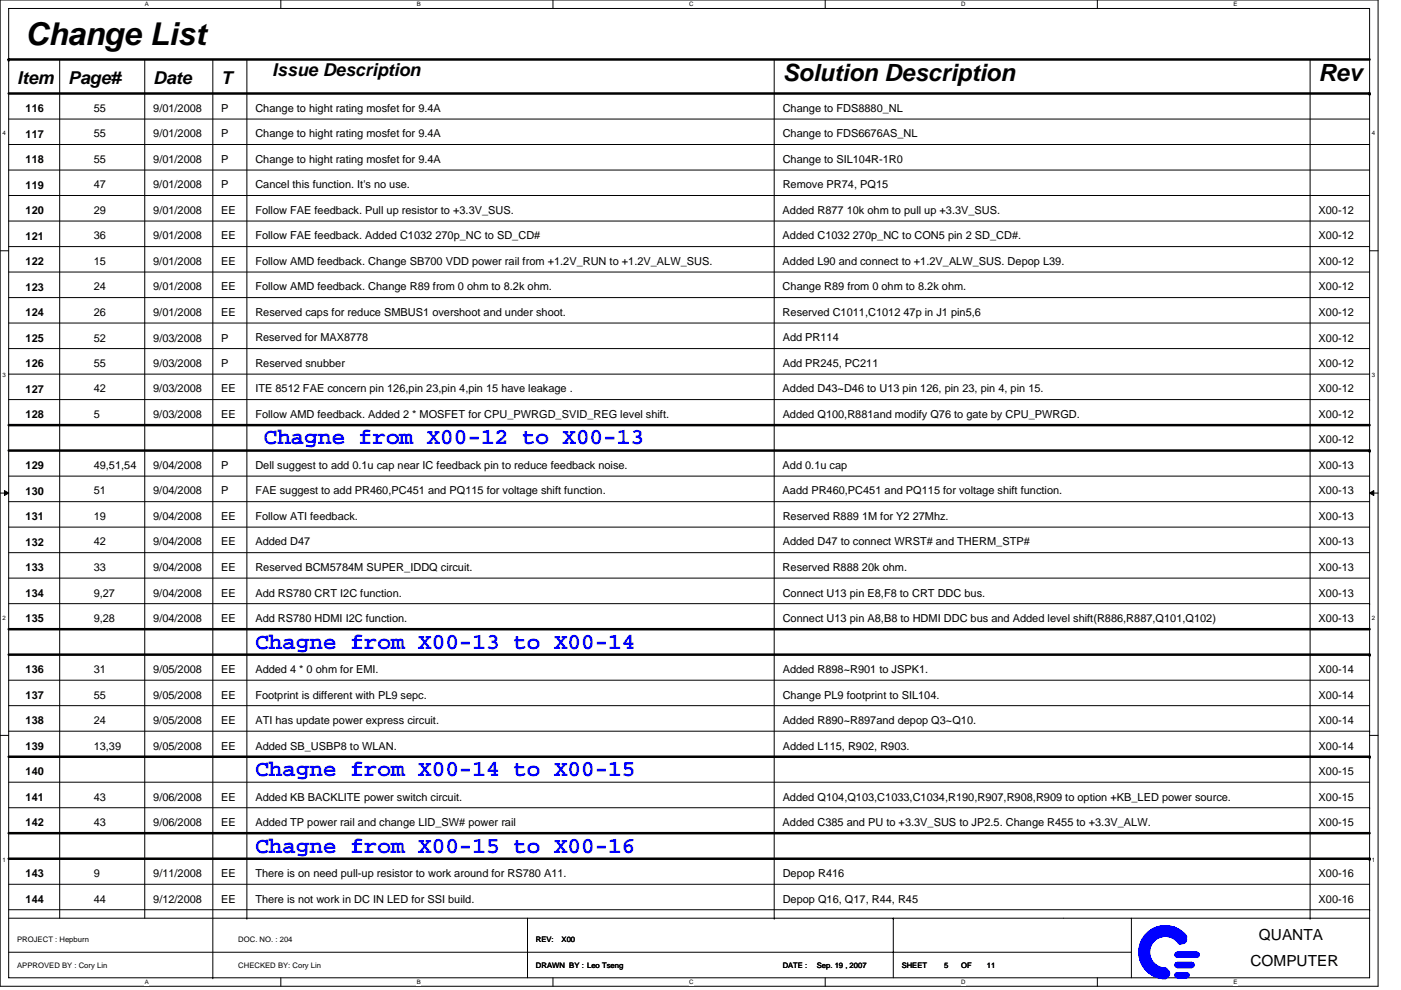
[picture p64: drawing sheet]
<svg xmlns="http://www.w3.org/2000/svg" width="297mm" height="210mm" viewBox="0 0 297 210" stroke-linecap="round" stroke-linejoin="round" font-family="sans-serif">
<defs><g id="words">
<text font-size="6.7" x="5.4" y="9.6">Change List</text>
<g font-size="5">
<text x="165.9" y="17.3">Solution Description</text>
<text x="279.6" y="17.3">Rev</text>
</g>
<g font-size="4.9" fill="#00f">
<text x="55.9" y="94.3">Chagne from X00-12 to X00-13</text>
<text x="54.1" y="137.6">Chagne from X00-13 to X00-14</text>
<text x="54.1" y="164.6">Chagne from X00-14 to X00-15</text>
<text x="54.1" y="180.8">Chagne from X00-15 to X00-16</text>
</g>
<g font-size="3.8">
<text x="3.6" y="17.9">Item</text>
<text x="14.5" y="17.9">Page#</text>
<text x="32.5" y="17.9">Date</text>
<text x="46.9" y="17.9">T</text>
<text x="57.7" y="16.1">Issue Description</text>
</g>
<g font-size="3.2">
<text x="266.9" y="199.5">QUANTA</text>
<text x="265.1" y="204.9">COMPUTER</text>
</g>
<g font-size="2.3">
<text x="5.4" y="23.8">116</text>
<text x="19.9" y="23.7">55</text>
<text x="32.5" y="23.7">9/01/2008</text>
<text x="46.9" y="23.7">P</text>
<text x="54.1" y="23.7">Change to hight rating mosfet for 9.4A</text>
<text x="165.9" y="23.7">Change to FDS8880_NL</text>
<text x="5.4" y="29.2">117</text>
<text x="19.9" y="29.1">55</text>
<text x="32.5" y="29.1">9/01/2008</text>
<text x="46.9" y="29.1">P</text>
<text x="54.1" y="29.1">Change to hight rating mosfet for 9.4A</text>
<text x="165.9" y="29.1">Change to FDS6676AS_NL</text>
<text x="5.4" y="34.6">118</text>
<text x="19.9" y="34.5">55</text>
<text x="32.5" y="34.5">9/01/2008</text>
<text x="46.9" y="34.5">P</text>
<text x="54.1" y="34.5">Change to hight rating mosfet for 9.4A</text>
<text x="165.9" y="34.5">Change to SIL104R-1R0</text>
<text x="5.4" y="40">119</text>
<text x="19.9" y="40">47</text>
<text x="32.5" y="40">9/01/2008</text>
<text x="46.9" y="40">P</text>
<text x="54.1" y="40">Cancel this function. It's no use.</text>
<text x="165.9" y="40">Remove PR74, PQ15</text>
<text x="5.4" y="45.4">120</text>
<text x="19.9" y="45.4">29</text>
<text x="32.5" y="45.4">9/01/2008</text>
<text x="46.9" y="45.4">EE</text>
<text x="54.1" y="45.4">Follow FAE feedback. Pull up resistor to +3.3V_SUS.</text>
<text x="165.9" y="45.4">Added R877 10k ohm to pull up +3.3V_SUS.</text>
<text x="279.6" y="45.4">X00-12</text>
<text x="5.4" y="50.8">121</text>
<text x="19.9" y="50.8">36</text>
<text x="32.5" y="50.8">9/01/2008</text>
<text x="46.9" y="50.8">EE</text>
<text x="54.1" y="50.8">Follow FAE feedback. Added C1032 270p_NC to SD_CD#</text>
<text x="165.9" y="50.8">Added C1032 270p_NC to CON5 pin 2 SD_CD#.</text>
<text x="279.6" y="50.8">X00-12</text>
<text x="5.4" y="56.3">122</text>
<text x="19.9" y="56.2">15</text>
<text x="32.5" y="56.2">9/01/2008</text>
<text x="46.9" y="56.2">EE</text>
<text x="54.1" y="56.2">Follow AMD feedback. Change SB700 VDD power rail from +1.2V_RUN to +1.2V_ALW_SUS.</text>
<text x="165.9" y="56.2">Added L90 and connect to +1.2V_ALW_SUS. Depop L39.</text>
<text x="279.6" y="56.2">X00-12</text>
<text x="5.4" y="61.7">123</text>
<text x="19.9" y="61.6">24</text>
<text x="32.5" y="61.6">9/01/2008</text>
<text x="46.9" y="61.6">EE</text>
<text x="54.1" y="61.6">Follow AMD feedback. Change R89 from 0 ohm to 8.2k ohm.</text>
<text x="165.9" y="61.6">Change R89 from 0 ohm to 8.2k ohm.</text>
<text x="279.6" y="61.6">X00-12</text>
<text x="5.4" y="67.1">124</text>
<text x="19.9" y="67">26</text>
<text x="32.5" y="67">9/01/2008</text>
<text x="46.9" y="67">EE</text>
<text x="54.1" y="67">Reserved caps for reduce SMBUS1 overshoot and under shoot.</text>
<text x="165.9" y="67">Reserved C1011,C1012 47p in J1 pin5,6</text>
<text x="279.6" y="67">X00-12</text>
<text x="5.4" y="77.9">126</text>
<text x="5.4" y="72.5">125</text>
<text x="19.9" y="77.8">55</text>
<text x="19.9" y="72.4">52</text>
<text x="32.5" y="77.8">9/03/2008</text>
<text x="32.5" y="72.4">9/03/2008</text>
<text x="46.9" y="72.4">P</text>
<text x="46.9" y="77.8">P</text>
<text x="54.1" y="77.8">Reserved snubber</text>
<text x="54.1" y="72.4">Reserved for MAX8778</text>
<text x="165.9" y="77.8">Add PR245, PC211</text>
<text x="165.9" y="72.4">Add PR114</text>
<text x="279.6" y="77.8">X00-12</text>
<text x="279.6" y="72.4">X00-12</text>
<text x="5.4" y="83.3">127</text>
<text x="19.9" y="83.2">42</text>
<text x="32.5" y="83.2">9/03/2008</text>
<text x="46.9" y="83.2">EE</text>
<text x="54.1" y="83.2">ITE 8512 FAE concern pin 126,pin 23,pin 4,pin 15 have leakage .</text>
<text x="165.9" y="83.2">Added D43~D46 to U13 pin 126, pin 23, pin 4, pin 15.</text>
<text x="279.6" y="83.2">X00-12</text>
<text x="5.4" y="88.7">128</text>
<text x="19.9" y="88.6">5</text>
<text x="32.5" y="88.6">9/03/2008</text>
<text x="46.9" y="88.6">EE</text>
<text x="54.1" y="88.6">Follow AMD feedback. Added 2 * MOSFET for CPU_PWRGD_SVID_REG level shift.</text>
<text x="165.9" y="88.6">Added Q100,R881and modify Q76 to gate by CPU_PWRGD.</text>
<text x="279.6" y="88.6">X00-12</text>
<text x="279.6" y="94.1">X00-12</text>
<text x="5.4" y="99.5">129</text>
<text x="19.9" y="99.5">49,51,54</text>
<text x="32.5" y="99.5">9/04/2008</text>
<text x="46.9" y="99.5">P</text>
<text x="54.1" y="99.5">Dell suggest to add 0.1u cap near IC feedback pin to reduce feedback noise.</text>
<text x="165.9" y="99.5">Add 0.1u cap</text>
<text x="279.6" y="99.5">X00-13</text>
<text x="5.4" y="104.9">130</text>
<text x="19.9" y="104.9">51</text>
<text x="32.5" y="104.9">9/04/2008</text>
<text x="46.9" y="104.9">P</text>
<text x="54.1" y="104.9">FAE suggest to add PR460,PC451 and PQ115 for voltage shift function.</text>
<text x="165.9" y="104.9">Aadd PR460,PC451 and PQ115 for voltage shift function.</text>
<text x="279.6" y="104.9">X00-13</text>
<text x="5.4" y="110.4">131</text>
<text x="19.9" y="110.3">19</text>
<text x="32.5" y="110.3">9/04/2008</text>
<text x="46.9" y="110.3">EE</text>
<text x="54.1" y="110.3">Follow ATI feedback.</text>
<text x="165.9" y="110.3">Reserved R889 1M for Y2 27Mhz.</text>
<text x="279.6" y="110.3">X00-13</text>
<text x="5.4" y="115.8">132</text>
<text x="19.9" y="115.7">42</text>
<text x="32.5" y="115.7">9/04/2008</text>
<text x="46.9" y="115.7">EE</text>
<text x="54.1" y="115.7">Added D47</text>
<text x="165.9" y="115.7">Added D47 to connect WRST# and THERM_STP#</text>
<text x="279.6" y="115.7">X00-13</text>
<text x="5.4" y="121.2">133</text>
<text x="19.9" y="121.1">33</text>
<text x="32.5" y="121.1">9/04/2008</text>
<text x="46.9" y="121.1">EE</text>
<text x="54.1" y="121.1">Reserved BCM5784M SUPER_IDDQ circuit.</text>
<text x="165.9" y="121.1">Reserved R888 20k ohm.</text>
<text x="279.6" y="121.1">X00-13</text>
<text x="5.4" y="126.6">134</text>
<text x="5.4" y="132">135</text>
<text x="19.9" y="126.5">9,27</text>
<text x="19.9" y="131.9">9,28</text>
<text x="32.5" y="126.5">9/04/2008</text>
<text x="32.5" y="131.9">9/04/2008</text>
<text x="46.9" y="126.5">EE</text>
<text x="46.9" y="131.9">EE</text>
<text x="54.1" y="126.5">Add RS780 CRT I2C function.</text>
<text x="54.1" y="131.9">Add RS780 HDMI I2C function.</text>
<text x="165.9" y="126.5">Connect U13 pin E8,F8 to CRT DDC bus.</text>
<text x="165.9" y="131.9">Connect U13 pin A8,B8 to HDMI DDC bus and Added level shift(R886,R887,Q101,Q102)</text>
<text x="279.6" y="126.5">X00-13</text>
<text x="279.6" y="131.9">X00-13</text>
<text x="5.4" y="142.8">136</text>
<text x="19.9" y="142.7">31</text>
<text x="32.5" y="142.7">9/05/2008</text>
<text x="46.9" y="142.7">EE</text>
<text x="54.1" y="142.7">Added 4 * 0 ohm for EMI.</text>
<text x="165.9" y="142.7">Added R898~R901 to JSPK1.</text>
<text x="279.6" y="142.7">X00-14</text>
<text x="5.4" y="148.2">137</text>
<text x="19.9" y="148.2">55</text>
<text x="32.5" y="148.2">9/05/2008</text>
<text x="46.9" y="148.2">EE</text>
<text x="54.1" y="148.2">Footprint is different with PL9 sepc.</text>
<text x="165.9" y="148.2">Change PL9 footprint to SIL104.</text>
<text x="279.6" y="148.2">X00-14</text>
<text x="5.4" y="153.6">138</text>
<text x="19.9" y="153.6">24</text>
<text x="32.5" y="153.6">9/05/2008</text>
<text x="46.9" y="153.6">EE</text>
<text x="54.1" y="153.6">ATI has update power express circuit.</text>
<text x="165.9" y="153.6">Added R890~R897and depop Q3~Q10.</text>
<text x="279.6" y="153.6">X00-14</text>
<text x="5.4" y="159">139</text>
<text x="19.9" y="159">13,39</text>
<text x="32.5" y="159">9/05/2008</text>
<text x="46.9" y="159">EE</text>
<text x="54.1" y="159">Added SB_USBP8 to WLAN.</text>
<text x="165.9" y="159">Added L115, R902, R903.</text>
<text x="279.6" y="159">X00-14</text>
<text x="5.4" y="164.5">140</text>
<text x="279.6" y="164.4">X00-15</text>
<text x="5.4" y="169.9">141</text>
<text x="19.9" y="169.8">43</text>
<text x="32.5" y="169.8">9/06/2008</text>
<text x="46.9" y="169.8">EE</text>
<text x="54.1" y="169.8">Added KB BACKLITE power switch circuit.</text>
<text x="165.9" y="169.8">Added Q104,Q103,C1033,C1034,R190,R907,R908,R909 to option +KB_LED power source.</text>
<text x="279.6" y="169.8">X00-15</text>
<text x="5.4" y="175.3">142</text>
<text x="19.9" y="175.2">43</text>
<text x="32.5" y="175.2">9/06/2008</text>
<text x="46.9" y="175.2">EE</text>
<text x="54.1" y="175.2">Added TP power rail and change LID_SW# power rail</text>
<text x="165.9" y="175.2">Added C385 and PU to +3.3V_SUS to JP2.5. Change R455 to +3.3V_ALW.</text>
<text x="279.6" y="175.2">X00-15</text>
<text x="5.4" y="186.1">143</text>
<text x="5.4" y="191.5">144</text>
<text x="19.9" y="186">9</text>
<text x="19.9" y="191.5">44</text>
<text x="32.5" y="186">9/11/2008</text>
<text x="32.5" y="191.5">9/12/2008</text>
<text x="46.9" y="191.5">EE</text>
<text x="46.9" y="186">EE</text>
<text x="54.1" y="186">There is on need pull-up resistor to work around for RS780 A11.</text>
<text x="54.1" y="191.5">There is not work in DC IN LED for SSI build.</text>
<text x="165.9" y="191.5">Depop Q16, Q17, R44, R45</text>
<text x="165.9" y="186">Depop R416</text>
<text x="279.6" y="186">X00-16</text>
<text x="279.6" y="191.5">X00-16</text>
</g>
<g font-size="1.6">
<text x="3.6" y="199.8">PROJECT : Hepburn</text>
<text x="50.5" y="199.8">DOC. NO. : 204</text>
<text x="113.6" y="199.8">REV:</text>
<text x="119.1" y="199.8">X00</text>
<text x="3.6" y="205.2">APPROVED BY : Cory Lin</text>
<text x="50.5" y="205.2">CHECKED BY: Cory Lin</text>
<text x="113.6" y="205.2">DRAWN BY : Leo Tseng</text>
<text x="165.9" y="205.2">DATE :</text>
<text x="173.2" y="205.2">Sep. 19 , 2007</text>
<text x="191.2" y="205.2">SHEET</text>
<text x="200.2" y="205.2">5</text>
<text x="203.8" y="205.2">OF</text>
<text x="209.2" y="205.2">11</text>
</g>
<g font-size="1.3">
<text x="30.7" y="1.4">A</text>
<text x="88.4" y="1.4">B</text>
<text x="146.1" y="1.4">C</text>
<text x="203.8" y="1.4">D</text>
<text x="261.5" y="1.4">E</text>
<text x=".5" y="28.7">4</text>
<text x="290.8" y="28.7">4</text>
<text x=".5" y="80.1">3</text>
<text x="290.8" y="80.1">3</text>
<text x=".5" y="131.4">2</text>
<text x="290.8" y="131.4">2</text>
<text x=".5" y="182.8">1</text>
<text x="290.8" y="182.8">1</text>
<text x="30.7" y="208.7">A</text>
<text x="88.4" y="208.7">B</text>
<text x="146.1" y="208.7">C</text>
<text x="203.8" y="208.7">D</text>
<text x="261.5" y="208.7">E</text>
</g>
</g></defs>
<path d="M0 0h292.2v209.2h-292.2zM1.8 1.8h288.6v205.6h-288.6z" fill="none" stroke="#000" stroke-width=".21"/>
<g fill="#fff">
<path d="M30.7 .2h.9v1.4h-.9z"/>
<path d="M30.7 207.6h.9v1.4h-.9z"/>
</g>
<path d="M59.5 0v1.8M59.5 207.4v1.8" fill="none" stroke="#000" stroke-width=".21"/>
<g fill="#fff">
<path d="M88.4 .2h.9v1.4h-.9z"/>
<path d="M88.4 207.6h.9v1.4h-.9z"/>
</g>
<path d="M117.2 0v1.8M117.2 207.4v1.8" fill="none" stroke="#000" stroke-width=".21"/>
<g fill="#fff">
<path d="M146.1 .2h.9v1.4h-.9z"/>
<path d="M146.1 207.6h.9v1.4h-.9z"/>
</g>
<path d="M175 0v1.8M175 207.4v1.8" fill="none" stroke="#000" stroke-width=".21"/>
<g fill="#fff">
<path d="M203.8 .2h.9v1.4h-.9z"/>
<path d="M203.8 207.6h.9v1.4h-.9z"/>
</g>
<path d="M232.7 0v1.8M232.7 207.4v1.8" fill="none" stroke="#000" stroke-width=".21"/>
<g fill="#fff">
<path d="M261.5 .2h.9v1.4h-.9z"/>
<path d="M261.5 207.6h.9v1.4h-.9z"/>
<path d="M.5 27.5h.7v1.4h-.7z"/>
<path d="M290.8 27.5h.8v1.4h-.8z"/>
<path d="M.5 78.9h.7v1.4h-.7z"/>
<path d="M290.8 78.9h.8v1.4h-.8z"/>
</g>
<path d="M0 53.2h1.8M290.4 53.2h1.8" fill="none" stroke="#000" stroke-width=".21"/>
<g fill="#fff">
<path d="M.5 130.3h.7v1.4h-.7z"/>
<path d="M290.8 130.3h.8v1.4h-.8z"/>
</g>
<path d="M0 104.6h1.8M290.4 104.6h1.8" fill="none" stroke="#000" stroke-width=".21"/>
<path d="M.9 104.1l.9 .5-.9 .5zM290.4 104.6l.9-.5v1z" fill="#000" stroke="#000" stroke-width=".21"/>
<g fill="#fff">
<path d="M.5 181.7h.7v1.4h-.7z"/>
<path d="M290.8 181.7h.8v1.4h-.8z"/>
</g>
<g fill="none" stroke="#000" stroke-width=".21">
<path d="M12.7 12.6v182.2M30.7 12.6v182.2M45.1 12.6v194.8M52.3 12.6v182.2M164.1 12.6v182.2M277.8 12.6v182.2M1.8 25.3h288.6M1.8 30.6h288.6M1.8 36.1h288.6M1.8 41.5h288.6M1.8 46.9h288.6M1.8 52.3h288.6"/>
<path d="M1.8 57.7h288.6M1.8 63.1h288.6M1.8 68.5h288.6M1.8 73.9h288.6M1.8 79.4h288.6M1.8 84.8h288.6M290.4 84.8h.1M1.8 101h288.6M1.8 106.4h288.6M1.8 111.8h288.6M1.8 117.2h288.6M1.8 122.6h288.6"/>
<path d="M1.8 128h288.6M290.4 128h.1M0 156h1.8M1.8 144.3h288.6M1.8 149.7h288.6M1.8 155.1h288.6M290.4 155.1h.1M290.4 156h1.8M1.8 165.9h288.6M1.8 171.3h288.6M290.4 171.3h.1M1.8 194.8h288.6"/>
<path d="M1.8 187.6h288.6M1.8 193h288.6M52.3 194.8h.1M111.8 194.8v12.6M164.1 194.8h.1M189.4 194.8h.1M189.4 194.8v12.6M239.9 194.8v12.6M277.8 194.8h.1M290.4 193h.1M1.8 202h238.1M45.1 207.4h.1"/>
</g>
<g fill="none" stroke="#000" stroke-width=".53">
<path d="M1.8 12.6h.1M1.8 12.6h288.6M1.8 19.8h288.6M290.4 19.8h.1M1.8 90.2h288.6M1.8 95.6h288.6M290.4 95.6h.1M1.8 133.5h288.6M1.8 138.9h288.6M290.4 138.9h.1M1.8 176.7h288.6M1.8 160.5h288.6"/>
<path d="M290.4 160.5h.1M1.8 182.1h288.6M290.4 182.1h.1"/>
</g>
<g fill="#00f" stroke="#00f" stroke-width=".21">
<path d="M249.6 202v1.1h4v-1.1z" fill-rule="evenodd"/>
<path d="M249.6 204.1v1.1h3.1v-1.1z" fill-rule="evenodd"/>
<path d="M249.6 206.3v1.1h2v-1.1z" fill-rule="evenodd"/>
<path d="M249.6 202v1.1h4v-1.1z" fill-rule="evenodd"/>
<path d="M249.6 204.1v1.1h3.1v-1.1z" fill-rule="evenodd"/>
<path d="M249.6 206.3v1.1h2v-1.1z" fill-rule="evenodd"/>
<circle cx="250.7" cy="199.3" r=".89"/>
<circle cx="247.1" cy="206.5" r=".89"/>
<circle cx="249.6" cy="206.8" r=".53"/>
<circle cx="251.6" cy="206.8" r=".53"/>
<circle cx="252.7" cy="204.7" r=".53"/>
<circle cx="249.6" cy="204.7" r=".53"/>
<circle cx="249.6" cy="202.5" r=".53"/>
<circle cx="253.8" cy="202.5" r=".53"/>
</g>
<path d="M249.9 199.7a3.5 3.5 0 0 0-2.9-1.3h.1a3.6 3.6 0 0 0-3.6 3.6v-.1a3.6 3.6 0 0 0 3.6 3.7M251.3 198.6a5.4 5.4 0 0 0-4.3-2h.1a5.4 5.4 0 0 0-5.4 5.4v-.1a5.4 5.4 0 0 0 5.4 5.5M249.6 206.3h2M249.6 207.4h2M249.6 205.2h3.1M249.6 204.1h3.1M249.6 203.1h4.2M249.6 202h4.2" fill="none" stroke="#00f" stroke-width=".21"/>
<path d="M250.2 199.9a3.8 3.8 0 0 0-6.5 .3 3.8 3.8 0 0 0 3.4 5.5M250.3 199.6a4 4 0 0 0-6.7 .6 4 4 0 0 0 3.5 5.7M250.4 199.5a4.1 4.1 0 0 0-7 .6 4.1 4.1 0 0 0 3.7 6M250.6 199.5a4.3 4.3 0 0 0-7.3 .5 4.3 4.3 0 0 0 3.8 6.3M250.7 199.3a4.5 4.5 0 0 0-7.6 .7 4.5 4.5 0 0 0 4 6.5M250.8 199.1a4.7 4.7 0 0 0-7.9 .8 4.7 4.7 0 0 0 4.2 6.8M250.9 199a4.9 4.9 0 0 0-8.2 .8 4.9 4.9 0 0 0 4.4 7M251 198.8a5 5 0 0 0-8.5 1 5 5 0 0 0 4.6 7.2M251.2 198.7a5.2 5.2 0 0 0-8.8 1 5.2 5.2 0 0 0 4.7 7.5" fill="none" stroke="#00f" stroke-width="1.1"/>
<use href="#words"/>
</svg>
